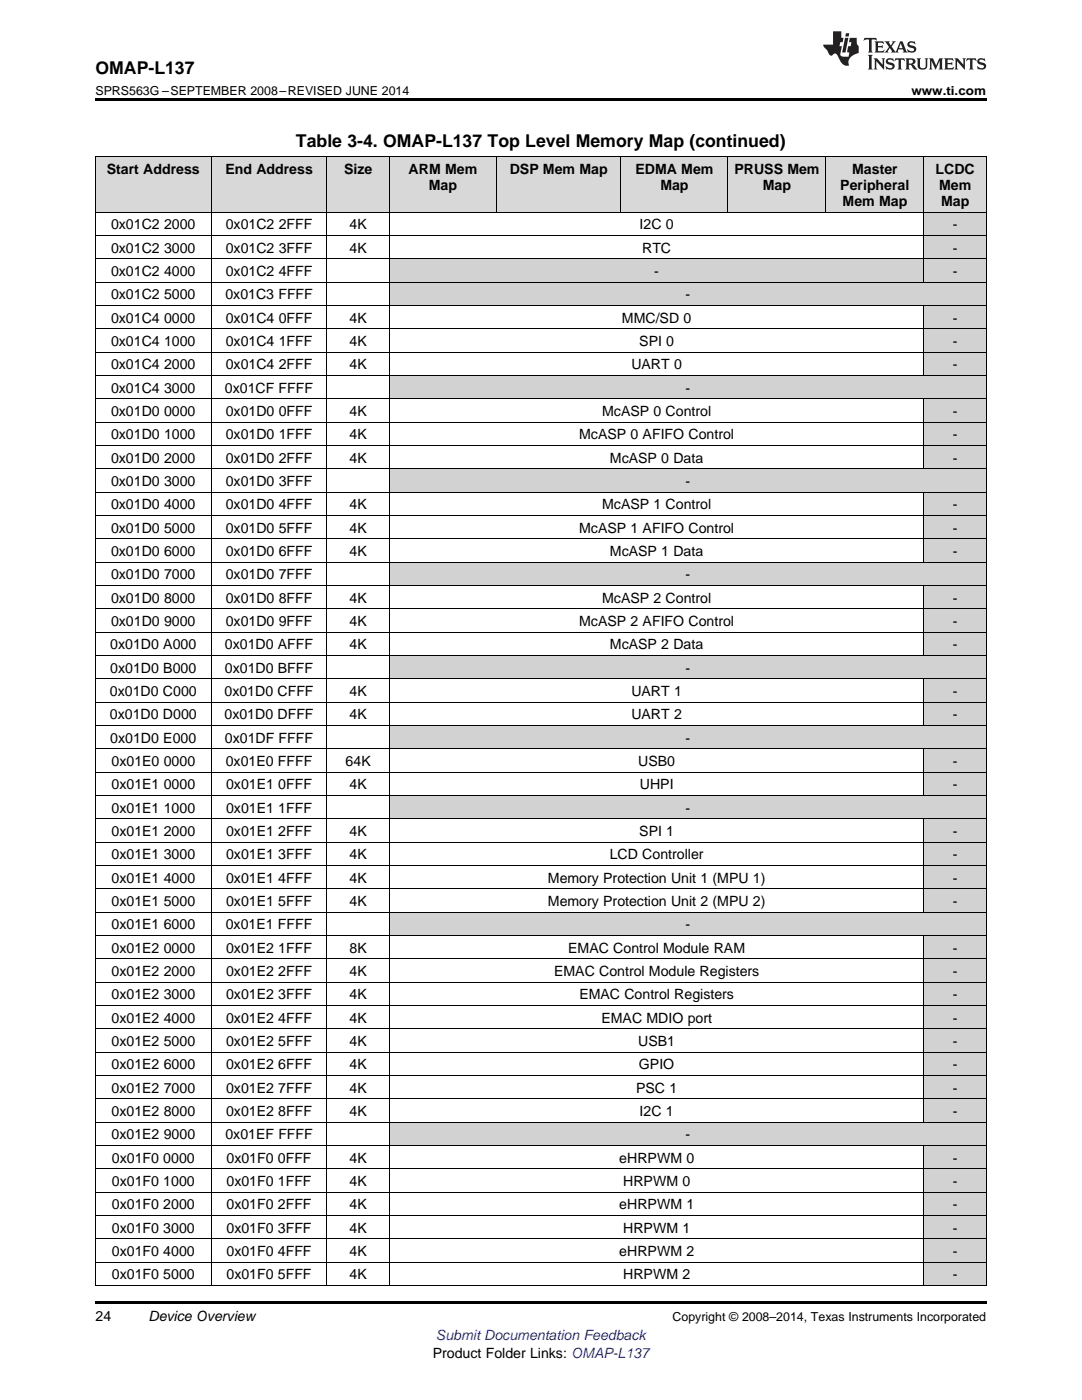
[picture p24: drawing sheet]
<svg xmlns="http://www.w3.org/2000/svg" width="216mm" height="279mm" viewBox="0 0 216 279" stroke-linecap="round" stroke-linejoin="round" font-family="sans-serif">
<defs><g id="words">
<g font-size="3.5">
<text x="19" y="14.8">OMAP-L137</text>
<text x="59.1" y="29.3">Table 3-4. OMAP-L137 Top Level Memory Map (continued)</text>
</g>
<g font-size="2.8">
<text x="21.3" y="34.7">Start Address</text>
<text x="45" y="34.7">End Address</text>
<text x="68.7" y="34.7">Size</text>
<text x="81.5" y="34.7">ARM Mem</text>
<text x="101.7" y="34.7">DSP Mem Map</text>
<text x="126.8" y="34.7">EDMA Mem</text>
<text x="146.5" y="34.7">PRUSS Mem</text>
<text x="170" y="34.7">Master</text>
<text x="186.7" y="34.7">LCDC</text>
<text x="85.5" y="37.9">Map</text>
<text x="131.8" y="37.9">Map</text>
<text x="152.2" y="37.9">Map</text>
<text x="167.7" y="37.9">Peripheral</text>
<text x="168.1" y="41.1">Mem Map</text>
<text x="187.4" y="37.9">Mem</text>
<text x="187.8" y="41.1">Map</text>
<text x="22.2" y="45.8">0x01C2</text>
<text x="32.7" y="45.8">2000</text>
<text x="45" y="45.8">0x01C2</text>
<text x="55.6" y="45.8">2FFF</text>
<text x="69.7" y="45.8">4K</text>
<text x="127.6" y="45.8">I2C 0</text>
<text x="190.1" y="45.8">-</text>
<text x="22.2" y="50.4">0x01C2</text>
<text x="32.7" y="50.4">3000</text>
<text x="45" y="50.4">0x01C2</text>
<text x="55.6" y="50.4">3FFF</text>
<text x="69.7" y="50.4">4K</text>
<text x="128.1" y="50.4">RTC</text>
<text x="190.1" y="50.4">-</text>
<text x="22.2" y="55.1">0x01C2</text>
<text x="22.2" y="59.7">0x01C2</text>
<text x="32.7" y="55.1">4000</text>
<text x="32.7" y="59.7">5000</text>
<text x="45" y="59.7">0x01C3 FFFF</text>
<text x="45" y="55.1">0x01C2</text>
<text x="55.6" y="55.1">4FFF</text>
<text x="130.6" y="55.1">-</text>
<text x="136.8" y="59.7">-</text>
<text x="190.1" y="55.1">-</text>
<text x="22.2" y="64.4">0x01C4</text>
<text x="32.7" y="64.4">0000</text>
<text x="45" y="64.4">0x01C4</text>
<text x="55.6" y="64.4">0FFF</text>
<text x="69.7" y="64.4">4K</text>
<text x="124.1" y="64.4">MMC/SD 0</text>
<text x="190.1" y="64.4">-</text>
<text x="22.2" y="69">0x01C4</text>
<text x="32.7" y="69">1000</text>
<text x="45" y="69">0x01C4</text>
<text x="55.6" y="69">1FFF</text>
<text x="69.7" y="69">4K</text>
<text x="127.6" y="69">SPI 0</text>
<text x="190.1" y="69">-</text>
<text x="22.2" y="73.7">0x01C4</text>
<text x="32.7" y="73.7">2000</text>
<text x="45" y="73.7">0x01C4</text>
<text x="55.6" y="73.7">2FFF</text>
<text x="69.7" y="73.7">4K</text>
<text x="126" y="73.7">UART 0</text>
<text x="190.1" y="73.7">-</text>
<text x="22.2" y="78.4">0x01C4</text>
<text x="22.2" y="83">0x01D0</text>
<text x="32.7" y="78.4">3000</text>
<text x="32.7" y="83">0000</text>
<text x="44.9" y="78.4">0x01CF FFFF</text>
<text x="45" y="83">0x01D0</text>
<text x="55.6" y="83">0FFF</text>
<text x="69.7" y="83">4K</text>
<text x="120.2" y="83">McASP 0 Control</text>
<text x="136.8" y="78.4">-</text>
<text x="190.1" y="83">-</text>
<text x="22.2" y="87.7">0x01D0</text>
<text x="32.7" y="87.7">1000</text>
<text x="45" y="87.7">0x01D0</text>
<text x="55.6" y="87.7">1FFF</text>
<text x="69.7" y="87.7">4K</text>
<text x="115.6" y="87.7">McASP 0 AFIFO Control</text>
<text x="190.1" y="87.7">-</text>
<text x="22.2" y="92.3">0x01D0</text>
<text x="32.7" y="92.3">2000</text>
<text x="45" y="92.3">0x01D0</text>
<text x="55.6" y="92.3">2FFF</text>
<text x="69.7" y="92.3">4K</text>
<text x="121.7" y="92.3">McASP 0 Data</text>
<text x="190.1" y="92.3">-</text>
<text x="22.2" y="97">0x01D0</text>
<text x="22.2" y="101.6">0x01D0</text>
<text x="32.7" y="97">3000</text>
<text x="32.7" y="101.6">4000</text>
<text x="45" y="97">0x01D0</text>
<text x="45" y="101.6">0x01D0</text>
<text x="55.6" y="97">3FFF</text>
<text x="55.6" y="101.6">4FFF</text>
<text x="69.7" y="101.6">4K</text>
<text x="120.2" y="101.6">McASP 1 Control</text>
<text x="136.8" y="97">-</text>
<text x="190.1" y="101.6">-</text>
<text x="22.2" y="106.3">0x01D0</text>
<text x="32.7" y="106.3">5000</text>
<text x="45" y="106.3">0x01D0</text>
<text x="55.6" y="106.3">5FFF</text>
<text x="69.7" y="106.3">4K</text>
<text x="115.6" y="106.3">McASP 1 AFIFO Control</text>
<text x="190.1" y="106.3">-</text>
<text x="22.2" y="110.9">0x01D0</text>
<text x="32.7" y="110.9">6000</text>
<text x="45" y="110.9">0x01D0</text>
<text x="55.6" y="110.9">6FFF</text>
<text x="69.7" y="110.9">4K</text>
<text x="121.7" y="110.9">McASP 1 Data</text>
<text x="190.1" y="110.9">-</text>
<text x="22.2" y="115.6">0x01D0</text>
<text x="32.7" y="115.6">7000</text>
<text x="45" y="115.6">0x01D0</text>
<text x="55.6" y="115.6">7FFF</text>
<text x="136.8" y="115.6">-</text>
<text x="22.2" y="120.3">0x01D0</text>
<text x="22.2" y="124.9">0x01D0</text>
<text x="32.7" y="120.3">8000</text>
<text x="32.7" y="124.9">9000</text>
<text x="45" y="120.3">0x01D0</text>
<text x="45" y="124.9">0x01D0</text>
<text x="55.6" y="120.3">8FFF</text>
<text x="55.6" y="124.9">9FFF</text>
<text x="69.7" y="120.3">4K</text>
<text x="69.7" y="124.9">4K</text>
<text x="115.6" y="124.9">McASP 2 AFIFO Control</text>
<text x="120.2" y="120.3">McASP 2 Control</text>
<text x="190.1" y="120.3">-</text>
<text x="190.1" y="124.9">-</text>
<text x="22" y="129.6">0x01D0 A000</text>
<text x="44.9" y="129.6">0x01D0 AFFF</text>
<text x="69.7" y="129.6">4K</text>
<text x="121.7" y="129.6">McASP 2 Data</text>
<text x="190.1" y="129.6">-</text>
<text x="22" y="134.2">0x01D0 B000</text>
<text x="44.9" y="134.2">0x01D0 BFFF</text>
<text x="136.8" y="134.2">-</text>
<text x="21.9" y="138.9">0x01D0 C000</text>
<text x="21.9" y="143.5">0x01D0 D000</text>
<text x="44.8" y="138.9">0x01D0 CFFF</text>
<text x="44.8" y="143.5">0x01D0 DFFF</text>
<text x="69.7" y="138.9">4K</text>
<text x="69.7" y="143.5">4K</text>
<text x="126" y="138.9">UART 1</text>
<text x="126" y="143.5">UART 2</text>
<text x="190.1" y="138.9">-</text>
<text x="190.1" y="143.5">-</text>
<text x="22" y="148.2">0x01D0 E000</text>
<text x="44.9" y="148.2">0x01DF FFFF</text>
<text x="136.8" y="148.2">-</text>
<text x="22.3" y="152.9">0x01E0</text>
<text x="32.7" y="152.9">0000</text>
<text x="45" y="152.9">0x01E0 FFFF</text>
<text x="69" y="152.9">64K</text>
<text x="127.4" y="152.9">USB0</text>
<text x="190.1" y="152.9">-</text>
<text x="22.3" y="157.5">0x01E1</text>
<text x="32.7" y="157.5">0000</text>
<text x="45.1" y="157.5">0x01E1</text>
<text x="55.5" y="157.5">0FFF</text>
<text x="69.7" y="157.5">4K</text>
<text x="127.7" y="157.5">UHPI</text>
<text x="190.1" y="157.5">-</text>
<text x="22.3" y="162.2">0x01E1</text>
<text x="22.3" y="166.8">0x01E1</text>
<text x="32.7" y="162.2">1000</text>
<text x="32.7" y="166.8">2000</text>
<text x="45.1" y="162.2">0x01E1</text>
<text x="45.1" y="166.8">0x01E1</text>
<text x="55.5" y="162.2">1FFF</text>
<text x="55.5" y="166.8">2FFF</text>
<text x="69.7" y="166.8">4K</text>
<text x="127.6" y="166.8">SPI 1</text>
<text x="136.8" y="162.2">-</text>
<text x="190.1" y="166.8">-</text>
<text x="22.3" y="171.5">0x01E1</text>
<text x="32.7" y="171.5">3000</text>
<text x="45.1" y="171.5">0x01E1</text>
<text x="55.5" y="171.5">3FFF</text>
<text x="69.7" y="171.5">4K</text>
<text x="121.7" y="171.5">LCD Controller</text>
<text x="190.1" y="171.5">-</text>
<text x="22.3" y="176.1">0x01E1</text>
<text x="32.7" y="176.1">4000</text>
<text x="45.1" y="176.1">0x01E1</text>
<text x="55.5" y="176.1">4FFF</text>
<text x="69.7" y="176.1">4K</text>
<text x="109.3" y="176.1">Memory Protection Unit 1 (MPU 1)</text>
<text x="190.1" y="176.1">-</text>
<text x="22.3" y="180.8">0x01E1</text>
<text x="22.3" y="185.5">0x01E1</text>
<text x="32.7" y="180.8">5000</text>
<text x="32.7" y="185.5">6000</text>
<text x="45" y="185.5">0x01E1 FFFF</text>
<text x="45.1" y="180.8">0x01E1</text>
<text x="55.5" y="180.8">5FFF</text>
<text x="69.7" y="180.8">4K</text>
<text x="109.3" y="180.8">Memory Protection Unit 2 (MPU 2)</text>
<text x="136.8" y="185.5">-</text>
<text x="190.1" y="180.8">-</text>
<text x="22.3" y="190.1">0x01E2</text>
<text x="32.7" y="190.1">0000</text>
<text x="45.1" y="190.1">0x01E2</text>
<text x="55.5" y="190.1">1FFF</text>
<text x="69.7" y="190.1">8K</text>
<text x="113.4" y="190.1">EMAC Control Module RAM</text>
<text x="190.1" y="190.1">-</text>
<text x="22.3" y="194.8">0x01E2</text>
<text x="32.7" y="194.8">2000</text>
<text x="45.1" y="194.8">0x01E2</text>
<text x="55.5" y="194.8">2FFF</text>
<text x="69.7" y="194.8">4K</text>
<text x="110.6" y="194.8">EMAC Control Module Registers</text>
<text x="190.1" y="194.8">-</text>
<text x="22.3" y="199.4">0x01E2</text>
<text x="32.7" y="199.4">3000</text>
<text x="45.1" y="199.4">0x01E2</text>
<text x="55.5" y="199.4">3FFF</text>
<text x="69.7" y="199.4">4K</text>
<text x="115.6" y="199.4">EMAC Control Registers</text>
<text x="190.1" y="199.4">-</text>
<text x="22.3" y="204.1">0x01E2</text>
<text x="22.3" y="208.7">0x01E2</text>
<text x="32.7" y="204.1">4000</text>
<text x="32.7" y="208.7">5000</text>
<text x="45.1" y="204.1">0x01E2</text>
<text x="45.1" y="208.7">0x01E2</text>
<text x="55.5" y="204.1">4FFF</text>
<text x="55.5" y="208.7">5FFF</text>
<text x="69.7" y="204.1">4K</text>
<text x="69.7" y="208.7">4K</text>
<text x="120" y="204.1">EMAC MDIO port</text>
<text x="127.4" y="208.7">USB1</text>
<text x="190.1" y="204.1">-</text>
<text x="190.1" y="208.7">-</text>
<text x="22.3" y="213.4">0x01E2</text>
<text x="32.7" y="213.4">6000</text>
<text x="45.1" y="213.4">0x01E2</text>
<text x="55.5" y="213.4">6FFF</text>
<text x="69.7" y="213.4">4K</text>
<text x="127.5" y="213.4">GPIO</text>
<text x="190.1" y="213.4">-</text>
<text x="22.3" y="218.1">0x01E2</text>
<text x="32.7" y="218.1">7000</text>
<text x="45.1" y="218.1">0x01E2</text>
<text x="55.5" y="218.1">7FFF</text>
<text x="69.7" y="218.1">4K</text>
<text x="126.9" y="218.1">PSC 1</text>
<text x="190.1" y="218.1">-</text>
<text x="22.3" y="222.7">0x01E2</text>
<text x="22.3" y="227.4">0x01E2</text>
<text x="32.7" y="222.7">8000</text>
<text x="32.7" y="227.4">9000</text>
<text x="45" y="227.4">0x01EF FFFF</text>
<text x="45.1" y="222.7">0x01E2</text>
<text x="55.5" y="222.7">8FFF</text>
<text x="69.7" y="222.7">4K</text>
<text x="127.6" y="222.7">I2C 1</text>
<text x="136.8" y="227.4">-</text>
<text x="190.1" y="222.7">-</text>
<text x="22.3" y="232">0x01F0</text>
<text x="32.6" y="232">0000</text>
<text x="45.2" y="232">0x01F0</text>
<text x="55.4" y="232">0FFF</text>
<text x="69.7" y="232">4K</text>
<text x="123.6" y="232">eHRPWM 0</text>
<text x="190.1" y="232">-</text>
<text x="22.3" y="236.7">0x01F0</text>
<text x="32.6" y="236.7">1000</text>
<text x="45.2" y="236.7">0x01F0</text>
<text x="55.4" y="236.7">1FFF</text>
<text x="69.7" y="236.7">4K</text>
<text x="124.4" y="236.7">HRPWM 0</text>
<text x="190.1" y="236.7">-</text>
<text x="22.3" y="241.3">0x01F0</text>
<text x="22.3" y="246">0x01F0</text>
<text x="32.6" y="241.3">2000</text>
<text x="32.6" y="246">3000</text>
<text x="45.2" y="241.3">0x01F0</text>
<text x="45.2" y="246">0x01F0</text>
<text x="55.4" y="241.3">2FFF</text>
<text x="55.4" y="246">3FFF</text>
<text x="69.7" y="241.3">4K</text>
<text x="69.7" y="246">4K</text>
<text x="123.6" y="241.3">eHRPWM 1</text>
<text x="124.4" y="246">HRPWM 1</text>
<text x="190.1" y="241.3">-</text>
<text x="190.1" y="246">-</text>
<text x="22.3" y="250.6">0x01F0</text>
<text x="32.6" y="250.6">4000</text>
<text x="45.2" y="250.6">0x01F0</text>
<text x="55.4" y="250.6">4FFF</text>
<text x="69.7" y="250.6">4K</text>
<text x="123.6" y="250.6">eHRPWM 2</text>
<text x="190.1" y="250.6">-</text>
<text x="22.3" y="255.3">0x01F0</text>
<text x="32.6" y="255.3">5000</text>
<text x="45.2" y="255.3">0x01F0</text>
<text x="55.4" y="255.3">5FFF</text>
<text x="69.7" y="255.3">4K</text>
<text x="124.4" y="255.3">HRPWM 2</text>
<text x="190.1" y="255.3">-</text>
<text x="19" y="263.6">24</text>
<text x="29.6" y="263.6">Device Overview</text>
<text x="86.4" y="270.9">Product Folder Links: OMAP-L137</text>
</g>
<text font-size="2.8" fill="#00f" x="87" y="267.4">Submit Documentation Feedback</text>
<g font-size="2.5">
<text x="19" y="19">SPRS563G –SEPTEMBER 2008–REVISED JUNE 2014</text>
<text x="181.9" y="19">www.ti.com</text>
<text x="134.2" y="263.6">Copyright © 2008–2014, Texas Instruments Incorporated</text>
</g>
</g></defs>
<g fill="#d2d2d2">
<path d="M184.4 251.9h12.4v4.7h-12.4z"/>
<path d="M184.4 247.3h12.4v4.6h-12.4z"/>
<path d="M184.4 242.6h12.4v4.7h-12.4z"/>
<path d="M184.4 237.9h12.4v4.7h-12.4z"/>
<path d="M184.4 233.3h12.4v4.6h-12.4z"/>
<path d="M184.4 228.6h12.4v4.7h-12.4z"/>
<path d="M77.7 224h21.4v4.6h-21.4z"/>
<path d="M99.1 224h24.8v4.6h-24.8z"/>
<path d="M123.9 224h21.4v4.6h-21.4z"/>
<path d="M145.3 224h19.5v4.6h-19.5z"/>
<path d="M164.8 224h19.6v4.6h-19.6z"/>
<path d="M184.4 224h12.4v4.6h-12.4z"/>
<path d="M184.4 219.3h12.4v4.7h-12.4z"/>
<path d="M184.4 214.7h12.4v4.6h-12.4z"/>
<path d="M184.4 210h12.4v4.7h-12.4z"/>
<path d="M184.4 205.4h12.4v4.6h-12.4z"/>
<path d="M184.4 200.7h12.4v4.7h-12.4z"/>
<path d="M184.4 196h12.4v4.7h-12.4z"/>
<path d="M184.4 191.4h12.4v4.6h-12.4z"/>
<path d="M184.4 186.7h12.4v4.7h-12.4z"/>
<path d="M77.7 182.1h21.4v4.6h-21.4z"/>
<path d="M99.1 182.1h24.8v4.6h-24.8z"/>
<path d="M123.9 182.1h21.4v4.6h-21.4z"/>
<path d="M145.3 182.1h19.5v4.6h-19.5z"/>
<path d="M164.8 182.1h19.6v4.6h-19.6z"/>
<path d="M184.4 182.1h12.4v4.6h-12.4z"/>
<path d="M184.4 177.4h12.4v4.7h-12.4z"/>
<path d="M184.4 172.8h12.4v4.6h-12.4z"/>
<path d="M184.4 168.1h12.4v4.7h-12.4z"/>
<path d="M184.4 163.4h12.4v4.7h-12.4z"/>
<path d="M77.7 158.8h21.4v4.6h-21.4z"/>
<path d="M99.1 158.8h24.8v4.6h-24.8z"/>
<path d="M123.9 158.8h21.4v4.6h-21.4z"/>
<path d="M145.3 158.8h19.5v4.6h-19.5z"/>
<path d="M164.8 158.8h19.6v4.6h-19.6z"/>
<path d="M184.4 158.8h12.4v4.6h-12.4z"/>
<path d="M184.4 154.1h12.4v4.7h-12.4z"/>
<path d="M184.4 149.5h12.4v4.6h-12.4z"/>
<path d="M77.7 144.8h21.4v4.7h-21.4z"/>
<path d="M99.1 144.8h24.8v4.7h-24.8z"/>
<path d="M123.9 144.8h21.4v4.7h-21.4z"/>
<path d="M145.3 144.8h19.5v4.7h-19.5z"/>
<path d="M164.8 144.8h19.6v4.7h-19.6z"/>
<path d="M184.4 144.8h12.4v4.7h-12.4z"/>
<path d="M184.4 140.2h12.4v4.6h-12.4z"/>
<path d="M184.4 135.5h12.4v4.7h-12.4z"/>
<path d="M77.7 130.8h21.4v4.7h-21.4z"/>
<path d="M99.1 130.8h24.8v4.7h-24.8z"/>
<path d="M123.9 130.8h21.4v4.7h-21.4z"/>
<path d="M145.3 130.8h19.5v4.7h-19.5z"/>
<path d="M164.8 130.8h19.6v4.7h-19.6z"/>
<path d="M184.4 130.8h12.4v4.7h-12.4z"/>
<path d="M184.4 126.2h12.4v4.6h-12.4z"/>
<path d="M184.4 121.5h12.4v4.7h-12.4z"/>
<path d="M184.4 116.9h12.4v4.6h-12.4z"/>
<path d="M77.7 112.2h21.4v4.7h-21.4z"/>
<path d="M99.1 112.2h24.8v4.7h-24.8z"/>
<path d="M123.9 112.2h21.4v4.7h-21.4z"/>
<path d="M145.3 112.2h19.5v4.7h-19.5z"/>
<path d="M164.8 112.2h19.6v4.7h-19.6z"/>
<path d="M184.4 112.2h12.4v4.7h-12.4z"/>
<path d="M184.4 107.6h12.4v4.6h-12.4z"/>
<path d="M184.4 102.9h12.4v4.7h-12.4z"/>
<path d="M184.4 98.2h12.4v4.7h-12.4z"/>
<path d="M77.7 93.6h21.4v4.6h-21.4z"/>
<path d="M99.1 93.6h24.8v4.6h-24.8z"/>
<path d="M123.9 93.6h21.4v4.6h-21.4z"/>
<path d="M145.3 93.6h19.5v4.6h-19.5z"/>
<path d="M164.8 93.6h19.6v4.6h-19.6z"/>
<path d="M184.4 93.6h12.4v4.6h-12.4z"/>
<path d="M184.4 88.9h12.4v4.7h-12.4z"/>
<path d="M184.4 84.3h12.4v4.6h-12.4z"/>
<path d="M184.4 79.6h12.4v4.7h-12.4z"/>
<path d="M77.7 75h21.4v4.6h-21.4z"/>
<path d="M99.1 75h24.8v4.6h-24.8z"/>
<path d="M123.9 75h21.4v4.6h-21.4z"/>
<path d="M145.3 75h19.5v4.6h-19.5z"/>
<path d="M164.8 75h19.6v4.6h-19.6z"/>
<path d="M184.4 75h12.4v4.6h-12.4z"/>
<path d="M184.4 70.3h12.4v4.7h-12.4z"/>
<path d="M184.4 65.7h12.4v4.6h-12.4z"/>
<path d="M184.4 61h12.4v4.7h-12.4z"/>
<path d="M77.7 56.3h21.4v4.7h-21.4z"/>
<path d="M99.1 56.3h24.8v4.7h-24.8z"/>
<path d="M123.9 56.3h21.4v4.7h-21.4z"/>
<path d="M145.3 56.3h19.5v4.7h-19.5z"/>
<path d="M164.8 56.3h19.6v4.7h-19.6z"/>
<path d="M184.4 56.3h12.4v4.7h-12.4z"/>
<path d="M77.7 51.7h21.4v4.6h-21.4z"/>
<path d="M99.1 51.7h24.8v4.6h-24.8z"/>
<path d="M123.9 51.7h21.4v4.6h-21.4z"/>
<path d="M145.3 51.7h19.5v4.6h-19.5z"/>
<path d="M164.8 51.7h19.6v4.6h-19.6z"/>
<path d="M184.4 51.7h12.4v4.6h-12.4z"/>
<path d="M184.4 47h12.4v4.7h-12.4z"/>
<path d="M184.4 42.4h12.4v4.6h-12.4z"/>
</g>
<g fill="#d8d8d8">
<path d="M19 31.4h23.2v11h-23.2z"/>
<path d="M42.2 31.4h23.1v11h-23.1z"/>
<path d="M65.3 31.4h12.4v11h-12.4z"/>
<path d="M77.7 31.4h21.4v11h-21.4z"/>
<path d="M99.1 31.4h24.8v11h-24.8z"/>
<path d="M123.9 31.4h21.4v11h-21.4z"/>
<path d="M145.3 31.4h19.5v11h-19.5z"/>
<path d="M164.8 31.4h19.6v11h-19.6z"/>
<path d="M184.4 31.4h12.4v11h-12.4z"/>
</g>
<path d="M19 19.5h177.8v.5h-177.8zM19 259.7h177.8v.5h-177.8z" fill="#000"/>
<g fill="none" stroke="#000" stroke-width=".2">
<path d="M19 31.3h177.8v225.3M19.1 31.3v225.3M42.1 31.3v225.3M65.2 31.3v225.3M77.7 31.3v225.3M99 31.3v11.1M123.9 31.3v11.1M145.2 31.3v11.1M164.8 31.3v11.1M184.3 31.3v25M19 56.3h177.8M19 51.6h177.8"/>
<path d="M19 47h177.8M19 42.3h177.8M19 79.6h177.8M19 74.9h177.8M19 70.3h177.8M19 65.6h177.8M19 60.9h177.8M184.3 61v14M184.3 79.6v14M19 98.2h177.8M19 93.5h177.8M19 88.9h177.8"/>
<path d="M19 84.2h177.8M184.3 98.2v14M19 116.8h177.8M19 112.2h177.8M19 107.5h177.8M19 102.9h177.8M184.3 116.9v13.9M19 135.4h177.8M19 130.8h177.8M19 126.1h177.8M19 121.5h177.8M184.3 135.5v9.3"/>
<path d="M19 158.7h177.8M19 154.1h177.8M19 149.4h177.8M19 144.8h177.8M19 140.1h177.8M184.3 149.5v9.3M19 177.4h177.8M19 172.7h177.8M19 168h177.8M19 163.4h177.8M184.3 163.4v18.7M19 196h177.8"/>
<path d="M19 191.3h177.8M19 186.7h177.8M19 182h177.8M184.3 186.7v37.3M19 219.3h177.8M19 214.6h177.8M19 210h177.8M19 205.3h177.8M19 200.6h177.8M19 237.9h177.8M19 233.2h177.8M19 228.6h177.8"/>
<path d="M19 223.9h177.8M184.3 228.6v28M19 256.5h177.8M19 251.9h177.8M19 247.2h177.8M19 242.6h177.8"/>
</g>
<g fill="#231f20">
<path d="M172.5 7.6l-.1 .5 .4-.2h.6v.1v2.1l-.2 .4h.9l-.2-.4v-2.1l.1-.1h.5l.5 .2-.2-.5zM174.5 8.3l.2 .3v1.5l-.2 .4h1.8l.2-.6a1.04 1.04 0 0 1-1.3 .2v-.7h.6l.3 .2v-.6l-.3 .2h-.6v-.6l.8-.1 .4 .3-.2-.5zM176.5 8.3l.9 1.1-.9 1.1h.8l-.2-.2 .4-.7 .5 .7-.2 .2h1.5l-.2-.2 .2-.4h.9l.1 .4-.2 .2h1l-.3-.3-.7-1.9h-.5l-.9 2-.8-1 .9-1h-.8l.1 .3-.4 .5-.3-.6 .1-.2zM179.7 8.6l.4 1h-.7zM181.3 8.4a.63 .63 0 0 0-.2 .7 .63 .63 0 0 0 .6 .4l.6 .2 .1 .2a.75 .75 0 0 1-.7 .4 .75 .75 0 0 1-.6-.5l.1 .7 .1-.1a1.11 1.11 0 0 0 1.5-.6 1.13 1.13 0 0 0-1.2-.8l-.1-.4a1.04 1.04 0 0 1 1.2 .2l-.2-.5-.2 .1-.4-.2zM173.2 10.9l.2 .4v2.2l-.2 .4h1l-.3-.4v-2.2l.3-.4zM174.3 11.6l.3 .4v1.5l-.3 .4h.8l-.2-.4v-1.3l1.5 1.7v-1.9l.2-.4h-.7l.2 .4v.9l-1.1-1.3zM177 11.8a.62 .62 0 0 0-.2 .7 .62 .62 0 0 0 .6 .4l.6 .1 .1 .3a.76 .76 0 0 1-.7 .3 .76 .76 0 0 1-.7-.4l.2 .7 .1-.1a1.11 1.11 0 0 0 1.5-.6 1.13 1.13 0 0 0-1.2-.8l-.1-.4a1.04 1.04 0 0 1 1.2 .2l-.2-.6-.2 .1-.5-.1zM178.7 11.6l-.2 .6a.61 .61 0 0 1 .8-.3v1.6l-.2 .4h.9l-.2-.4v-1.6a.63 .63 0 0 1 .7 .3l-.1-.6zM180.6 11.6l.3 .4v1.5l-.3 .4h1l-.2-.2-.1-.8 .6 .2a.76 .76 0 0 0 1.2 .7l-1-1a.58 .58 0 0 0 .6-.5 .58 .58 0 0 0-.5-.6zM181.4 11.9h.1a.45 .45 0 0 1 .5 .1 .45 .45 0 0 1 .1 .5l-.8 .2zM182.9 11.6l.2 .2a2.17 2.17 0 0 0 .3 1.9 .99 .99 0 0 0 1.6-.6v-1.1l.2-.4h-.7l.2 .2a1.92 1.92 0 0 1-.2 1.8 .6 .6 0 0 1-.9-.5v-1.1l.2-.4zM185.4 11.6l.2 .4v1.5l-.2 .4h.7l-.2-.4v-1.4l.8 1.8 .8-1.8v1.4l-.2 .4h.9l-.2-.4v-1.5l.2-.4h-.8l-.6 1.5-.6-1.5zM188.4 11.6l.2 .4v1.5l-.2 .4h1.8l.1-.6a1.04 1.04 0 0 1-1.2 .1v-.6h.5l.4 .2v-.6l-.4 .2h-.5v-.7h.8l.3 .3-.1-.6zM190.5 11.6l.2 .4v1.5l-.2 .4h.7l-.2-.4v-1.3l1.5 1.7v-1.9l.2-.4h-.7l.2 .4v.9l-1.1-1.3zM192.9 11.6l-.1 .6a.61 .61 0 0 1 .7-.3l.1 1.6-.3 .4h1l-.3-.4 .1-1.6a.63 .63 0 0 1 .7 .3l-.1-.6zM195.2 11.8a.62 .62 0 0 0-.2 .7 .62 .62 0 0 0 .6 .4l.6 .1 .1 .3a.76 .76 0 0 1-.7 .3 .76 .76 0 0 1-.6-.4l.1 .7 .1-.1a1.11 1.11 0 0 0 1.6-.6 1.13 1.13 0 0 0-1.3-.8l-.1-.4a1.04 1.04 0 0 1 1.2 .2l-.1-.6-.2 .1-.5-.1z"/>
<path d="M166.2 6.3v2.6h-1.9v.4l.8 .9a.91 .91 0 0 0 1 .8 .56 .56 0 0 1 .5-.3 .56 .56 0 0 1 .5 .3l.4 .8a1.53 1.53 0 0 0 1.9 1.2 1.54 1.54 0 0 1 1-2.1l.9-.3v-1.4a1.52 1.52 0 0 1-.4-1.6h-1.3l-.2 .8h.5l-.2 .8h-.5l-.1 1v.2l.4 .1-.2 .8a1.93 1.93 0 0 1-1.6-.3l.3-1.8h-.5l.2-.8h.4l.2-.8h-.4v-1.3zM168.6 7.6l-.6 2.9h.7l.6-2.9zM168.8 6.6l-.1 .7h.6l.2-.7z"/>
</g>
<use href="#words"/>
</svg>
